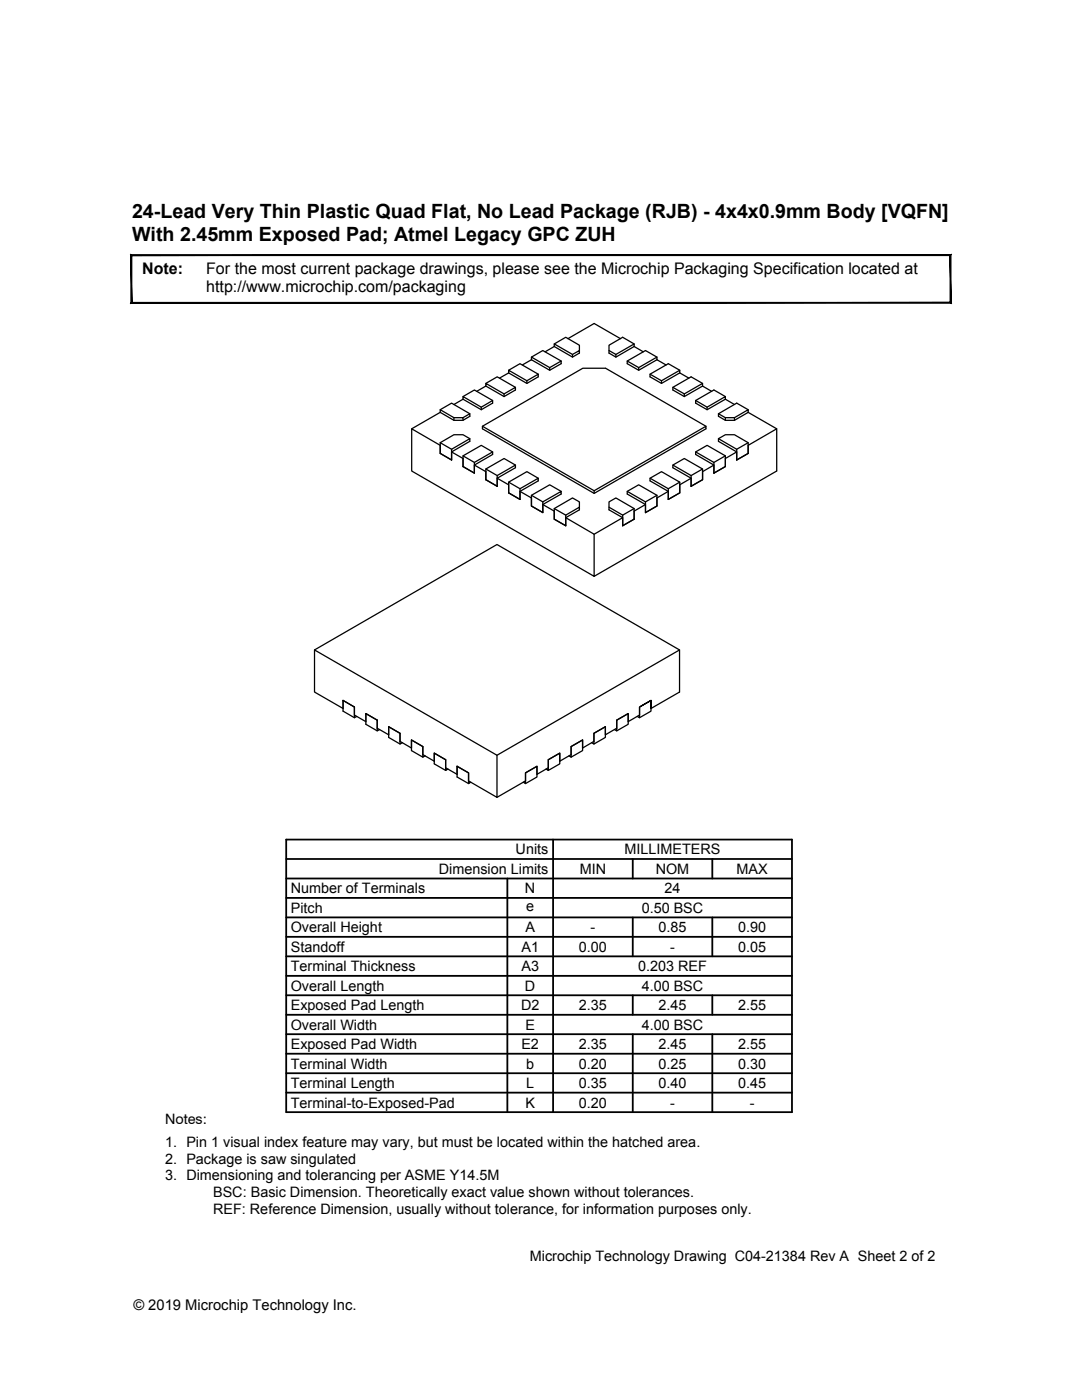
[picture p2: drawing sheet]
<svg xmlns="http://www.w3.org/2000/svg" width="216mm" height="279mm" viewBox="0 0 216 279" stroke-linecap="round" stroke-linejoin="round" font-family="sans-serif">
<defs><g id="words">
<g font-size="3.9">
<text x="26.4" y="43.6">24-Lead Very Thin Plastic Quad Flat, No Lead Package (RJB) - 4x4x0.9mm Body [VQFN]</text>
<text x="26.4" y="48.1">With 2.45mm Exposed Pad; Atmel Legacy GPC ZUH</text>
</g>
<g font-size="3.2">
<text x="28.4" y="54.7">Note:</text>
<text x="41.1" y="54.7">For the most current package drawings, please see the Microchip Packaging Specification located at</text>
<text x="41.1" y="58.3">http://www.microchip.com/packaging</text>
</g>
<g font-size="2.9">
<text x="102.9" y="170.5">Units</text>
<text x="124.6" y="170.5">MILLIMETERS</text>
<text x="58" y="178.3">Number of Terminals</text>
<text x="87.6" y="174.4">Dimension Limits</text>
<text x="104.8" y="178.3">N</text>
<text x="115.7" y="174.4">MIN</text>
<text x="130.8" y="174.4">NOM</text>
<text x="132.6" y="178.3">24</text>
<text x="147" y="174.4">MAX</text>
<text x="58" y="182.2">Pitch</text>
<text x="105" y="181.9">e</text>
<text x="128" y="182.2">0.50 BSC</text>
<text x="58" y="186.1">Overall Height</text>
<text x="58" y="189.9">Standoff</text>
<text x="104.1" y="189.9">A1</text>
<text x="104.8" y="186.1">A</text>
<text x="115.5" y="189.9">0.00</text>
<text x="117.8" y="186.1">-</text>
<text x="131.4" y="186.1">0.85</text>
<text x="133.7" y="189.9">-</text>
<text x="147.3" y="186.1">0.90</text>
<text x="147.3" y="189.9">0.05</text>
<text x="58" y="193.8">Terminal Thickness</text>
<text x="58" y="197.7">Overall Length</text>
<text x="104.1" y="193.8">A3</text>
<text x="104.8" y="197.7">D</text>
<text x="127.3" y="193.8">0.203 REF</text>
<text x="128" y="197.7">4.00 BSC</text>
<text x="58" y="201.6">Exposed Pad Length</text>
<text x="104" y="201.6">D2</text>
<text x="115.5" y="201.6">2.35</text>
<text x="131.4" y="201.6">2.45</text>
<text x="147.3" y="201.6">2.55</text>
<text x="58" y="205.5">Overall Width</text>
<text x="58" y="209.4">Exposed Pad Width</text>
<text x="104" y="209.4">E2</text>
<text x="104.8" y="205.5">E</text>
<text x="115.5" y="209.4">2.35</text>
<text x="128" y="205.5">4.00 BSC</text>
<text x="131.4" y="209.4">2.45</text>
<text x="147.3" y="209.4">2.55</text>
<text x="58" y="213.3">Terminal Width</text>
<text x="105" y="213.3">b</text>
<text x="115.5" y="213.3">0.20</text>
<text x="131.4" y="213.3">0.25</text>
<text x="147.3" y="213.3">0.30</text>
<text x="58" y="217.1">Terminal Length</text>
<text x="58" y="221">Terminal-to-Exposed-Pad</text>
<text x="104.8" y="221">K</text>
<text x="105" y="217.1">L</text>
<text x="115.5" y="217.1">0.35</text>
<text x="115.5" y="221">0.20</text>
<text x="131.4" y="217.1">0.40</text>
<text x="133.7" y="221">-</text>
<text x="147.3" y="217.1">0.45</text>
<text x="149.6" y="221">-</text>
<text x="32.9" y="224.4">Notes:</text>
<text x="32.9" y="229">1. Pin 1 visual index feature may vary, but must be located within the hatched area.</text>
<text x="32.9" y="232.3">2. Package is saw singulated</text>
<text x="32.9" y="235.6">3. Dimensioning and tolerancing per ASME Y14.5M</text>
<text x="42.5" y="238.9">BSC: Basic Dimension. Theoretically exact value shown without tolerances.</text>
<text x="42.5" y="242.2">REF: Reference Dimension, usually without tolerance, for information purposes only.</text>
<text x="105.7" y="251.7">Microchip Technology Drawing C04-21384 Rev A Sheet 2 of 2</text>
<text x="26.6" y="261.4">© 2019 Microchip Technology Inc.</text>
</g>
</g></defs>
<!-- layer: I-VTOP -->
<g fill="none" stroke="#000" stroke-width=".25">
<path d="M62.8 129.7l36.4-21 36.4 21v8.4l-5.7 3.3v-1.6l-2.3 1.3 2.3-1.3v2.1l-2.3 1.3M68.5 139.8l2.2 1.3v2.1l.5-.2M68.5 139.8l2.2 1.3v1.6l2.3 1.3v-1.6l2.3 1.3M68.5 139.8v2.1l2.2 1.3M135.6 129.7l-36.4 21M68.5 141.4l-5.7-3.3v-8.4l36.4 21v8.4l-5.7-3.2v-1.7l-2.3-1.3M75.3 143.7v2.2l.4-.3M75.3 143.7v1.6l2.3 1.3v-1.6l2.2 1.3v1.7l2.3 1.3v-1.6l2.3 1.3v1.6l2.3 1.3v-1.6l2.2 1.3M75.3 143.7l-2.3-1.3v2.1l2.3 1.4M80.3 148.2l-.5 .3v-2.2l-2.2-1.3v2.2l2.2 1.3M84.8 150.9l-.4 .2v-2.1l-2.3-1.3v2.1l2.3 1.3M88.9 151.6v2.2l.5-.3"/>
<path d="M88.9 151.6l-2.2-1.3v2.1l2.2 1.4M88.9 151.6v1.6l2.3 1.3M91.2 152.9l2.3 1.3v2.2l.4-.3M91.2 152.9v2.2l2.3 1.3M104.4 156.1l.5 .3v-2.2l2.2-1.3v2.2l-2.2 1.3M109 153.5l.4 .3v-2.2l2.3-1.3v2.1l-2.3 1.4M113.5 150.9l.5 .2v-2.1l2.2-1.3v2.1l-2.2 1.3M118.1 148.2l.4 .3v-2.2l2.3-1.3v2.2l-2.3 1.3M122.6 145.6l.5 .3v-2.2l2.2-1.3v2.1l-2.2 1.4M127.2 143l.4 .2v-2.1v1.6l-2.3 1.3v-1.6l-2.2 1.3v1.6l-2.3 1.3v-1.6l-2.3 1.3v1.7l-2.3 1.3v-1.6l-2.2 1.3v1.6l-2.3 1.3v-1.6l-2.3 1.3v1.6l-2.3 1.3v-1.6l-2.2 1.3v1.7l-5.7 3.2"/>
</g>
<!-- layer: I-VBOT -->
<g fill="none" stroke="#000" stroke-width=".25">
<path d="M92.4 79.7v-.6l3.6 2.2v.5M92.4 79.7l3.6 2.1 2.3-1.3v-.6l-2.3 1.4M92.4 79.1l2.3-1.3 3.6 2.1M92.4 79.7l-1.8 1M96.9 77v-.5l3.7 2.1v.5M96.9 77l3.7 2.1 2.2-1.3v-.5l-2.2 1.3M96.9 76.5l2.3-1.3 3.6 2.1M96.9 77l-1.8 1.1M101.5 74.4v-.5l3.6 2.1v.5M101.5 74.4l3.6 2.1 2.3-1.3v-.5l-2.3 1.3M101.5 73.9l2.3-1.3 3.6 2.1M101.5 74.4l-1.8 1.1"/>
<path d="M106 71.8v-.5l3.7 2.1v.5M106 71.8l3.7 2.1 2.3-1.3v-.5l-2.3 1.3M106 71.3l2.3-1.3 3.7 2.1M106 71.8l-1.8 1M110.6 69.2v-.6l3.6 2.1v.6M110.6 69.2l3.6 2.1 1.4-.8v-.5l-1.4 .7M110.6 68.6l2.3-1.3 2.7 1.6v1.1M110.6 69.2l-1.8 1M113.3 67.6l5.3-3 5.2 3M121.5 70l1.4 .7v.6M125.2 72.1l2.2 1.3v.5M126.5 68.6l-2.3-1.3-2.7 1.6v1.6l1.4 .8 3.6-2.1"/>
<path d="M126.5 69.2v-.6l-3.6 2.1M126.5 69.2l1.9 1M129.7 74.7l2.3 1.3v.5M131.1 71.3l-2.3-1.3-3.6 2.1v.5l2.2 1.3 3.7-2.1M131.1 71.8v-.5l-3.7 2.1M131.1 71.8l1.8 1M134.3 77.3l2.2 1.3v.5M135.6 73.9l-2.3-1.3-3.6 2.1v.5l2.3 1.3 3.6-2.1M135.6 74.4v-.5l-3.6 2.1M135.6 74.4l1.9 1.1M138.8 79.9l2.3 1.4v.5M140.2 76.5l-2.3-1.3-3.6 2.1v.5l2.2 1.3 3.7-2.1"/>
<path d="M140.2 77v-.5l-3.7 2.1M140.2 77l1.8 1.1M144.7 79.1l-2.2-1.3-3.7 2.1v.6l2.3 1.3 3.6-2.1M144.7 79.7v-.6l-3.6 2.2M144.7 79.7l1.9 1M87.8 82.3v-.5l2.8 1.6v.5M87.8 82.3l2.8 1.6h1.8l1.3-.8v-.5l-1.3 .8M87.8 81.8l2.3-1.3 3.6 2.1M87.8 88.3l2.3 1.4M87.8 82.3l-5.7 3.3M90.1 89.7l3.6-2.2v.6l-3.6 2.1v1.6zM90.1 91.8l-2.3-1.3v-1.6l-5.7-3.3v8.4l36.5 21v-8.4l-5.7-3.3"/>
<path d="M90.1 90.2l2.3 1.3v1.6M90.6 83.4h1.8v.5M92.4 93.1l2.3 1.3v-2.1l3.6-2.1v.5l-3.6 2.1v1.6zM92.4 91l2.3 1.3M93.7 87.5l-1.3-.7h-1.8l-2.8 1.5v2.2l2.3 1.3M94.7 92.8l2.2 1.3v1.6M96.3 85.1l22.3 12.8v.6M96.9 93.6l2.3 1.3M96.9 95.7l2.3 1.3M98.3 90.2l-2.3-1.3-3.6 2.1v2.1M99.2 94.9l3.6-2.1v.5l-3.6 2.1v1.6zM99.2 95.4l2.3 1.4v1.6"/>
<path d="M101.5 96.2l2.3 1.3M101.5 98.4l2.3 1.3M102.8 92.8l-2.2-1.3-3.7 2.1v2.1M103.8 97.5l3.6-2.1v.6l-3.6 2.1v1.6zM103.8 98.1l2.2 1.3v1.6M106 98.8l2.3 1.4M107.4 95.4l-2.3-1.3-3.6 2.1v2.2M112 98.1l-2.3-1.3-3.7 2v2.2M125.2 98.1l2.2-1.3 3.7 2v2.2l-2.3 1.3v-1.6l-3.6-2.1zM125.2 98.1l3.6 2.1v2.1M129.7 95.4l2.3-1.3 3.6 2.1v2.2l-2.3 1.3v-1.6l-3.6-2.1zM129.7 95.4l3.6 2.1v2.2"/>
<path d="M131.1 98.8l-2.3 1.4M133.3 98.1l-2.2 1.3v1.6l-2.3 1.3M134.3 92.8l2.2-1.3 3.7 2.1v2.1l-2.3 1.3v-1.6l-3.6-2.1zM134.3 92.8l3.6 2.1v2.1M135.6 96.2l-2.3 1.3M137.9 95.4l-2.3 1.4v1.6l-2.3 1.3M138.8 90.2l2.3-1.3 3.6 2.1v2.1l-2.2 1.3v-1.6l-3.7-2.1zM138.8 90.2l3.7 2.1v2.1M140.2 93.6l-2.3 1.3M140.9 85.1l-20.1-11.6h-4.5l-20 11.6v.5l22.3 12.9 22.3-12.9v-.5l-22.3 12.8M142.5 92.8l-2.3 1.3v1.6l-2.3 1.3M143.4 87.5l3.6 2.2v2.1"/>
<path d="M143.4 82.6l1.3 .8v.5M144.7 83.4h1.9v.5M144.7 91l-2.2 1.3M147 90.2l-2.3 1.3v1.6l-2.2 1.3M149.3 90.5v-2.2l-2.7-1.5h-1.9l-1.3 .7v.6l3.6 2.1v1.6M149.3 81.8l-2.3-1.3-3.6 2.1v.5l1.3 .8h1.9l2.7-1.6M149.3 82.3v-.5l-2.7 1.6M149.3 82.3l5.7 3.3v8.4l-36.4 21M149.3 88.3l-2.3 1.4M149.3 90.5l-2.3 1.3M155 85.6l-5.7 3.3v1.6M106 101l2.3 1.3v-2.1l3.7-2.1v.5l-3.7 2.1v1.6z"/>
<path d="M108.3 100.7l2.3 1.3v1.6l2.3 1.3M110.6 101.5l2.3 1.3M112.9 102.8l2.7-1.6v.5l-2.7 1.6v1.6zM115.6 101.2v-1l-1.4-.8-3.6 2.1v2.1l2.3 1.3M121.5 101.2l2.7 1.6v2.1M124.2 103.3l-5.6 3.3M126.5 103.6v-2.1l-3.6-2.1-1.4 .8v1.5l2.7 1.6v1.6M126.5 103.6l-2.3 1.3M126.5 101.5l-2.3 1.3M128.8 100.7l-2.3 1.3v1.6"/>
</g>
<!-- layer: G-TEXT-DSCL -->
<path d="M26.1 60.5l163.5-.2h-163.3zM26.1 60.5l163.5-.2 .2 .2zM189.6 51v9.3l.2 .2zM189.8 50.8v9.7l-.2-9.5zM26.3 51h163.3l.2-.2zM26.1 50.8h163.7l-163.5 .2zM26.1 50.8l.2 9.5v-9.3zM26.1 50.8l.2 9.5-.2 .2z" fill="#000" stroke="#000" stroke-width=".2"/>
<!-- layer: G-ANNO-RULE -->
<g fill="none" stroke="#000" stroke-width=".36">
<path d="M57.1 179.2h100.9M57.1 175.3h100.9M57.1 171.4h100.9M57.1 167.6h100.9v54.4h-100.9zM101.2 175.3v46.7M110.4 167.6v54.4M126.3 171.4v3.9M142.1 171.4v3.9M57.1 187h100.9M57.1 183.1h100.9M57.1 198.6h100.9M57.1 194.8h100.9"/>
<path d="M57.1 190.9h100.9M126.3 183.1v7.8M126.3 198.6v3.9M142.1 183.1v7.8M142.1 198.6v3.9M57.1 214.2h100.9M57.1 206.4h100.9M57.1 202.5h100.9M57.1 210.3h100.9M57.1 218.1h100.9M126.3 206.4v15.6M142.1 206.4v15.6"/>
</g>
<use href="#words"/>
</svg>
